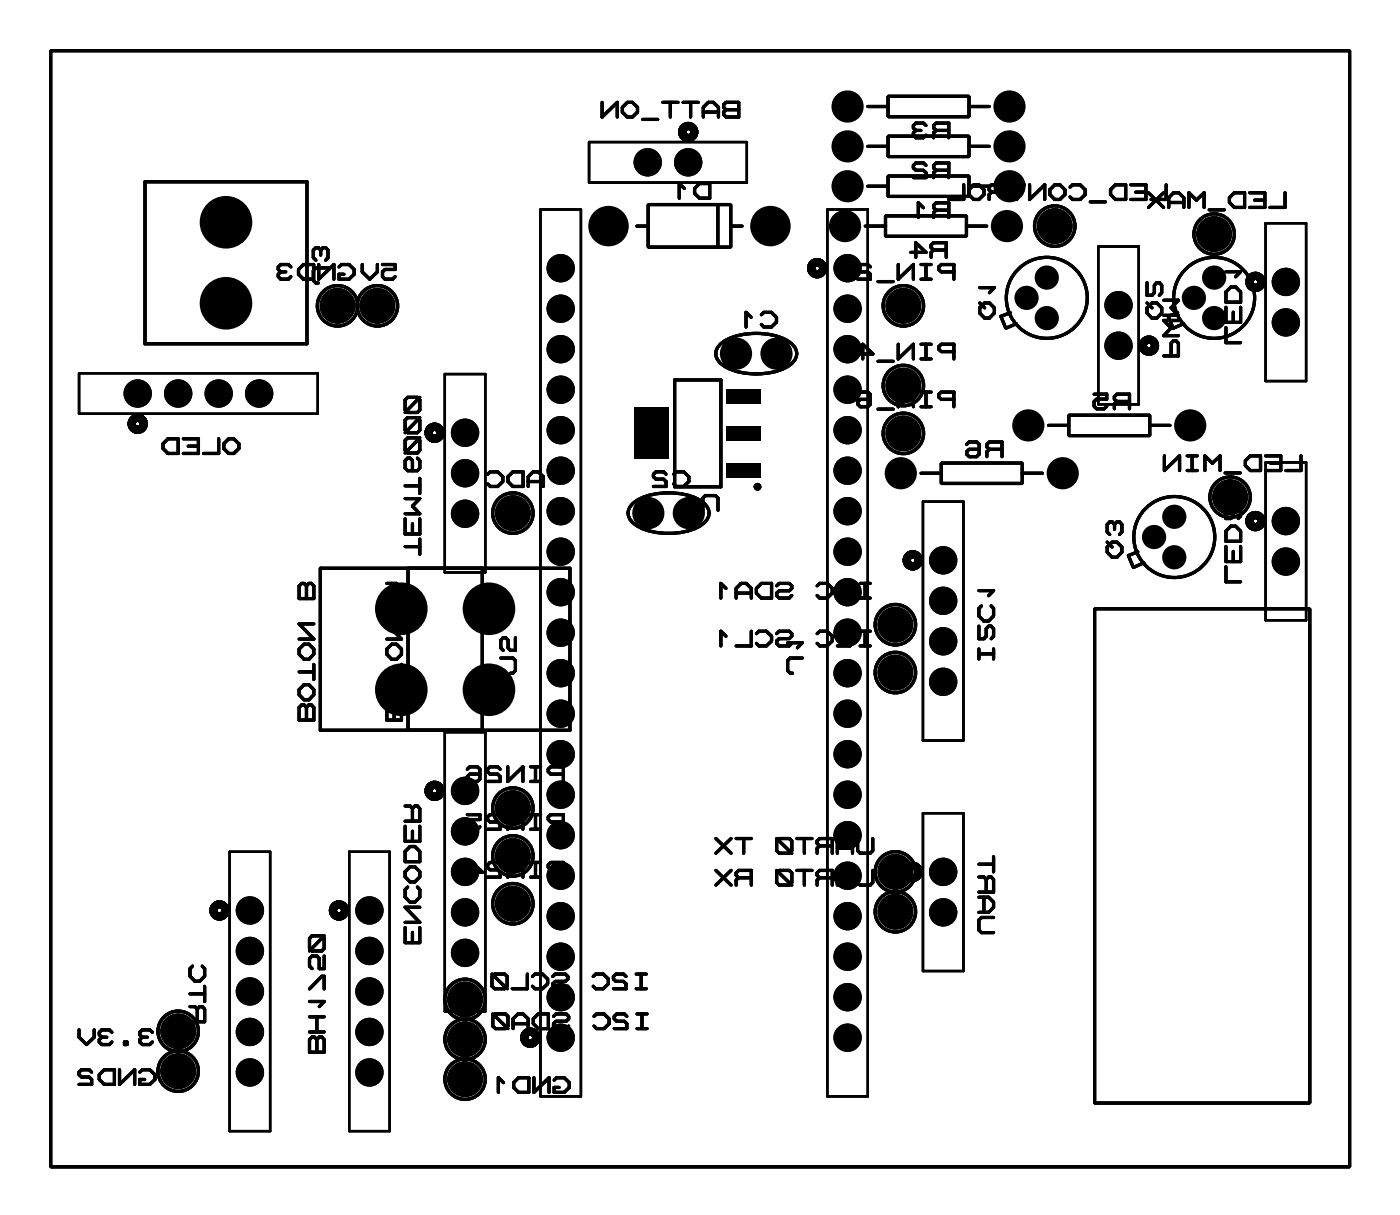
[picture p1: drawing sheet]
<svg xmlns="http://www.w3.org/2000/svg" width="88mm" height="76mm" viewBox="0 0 88 76" stroke-linecap="round" stroke-linejoin="round" font-family="sans-serif">
<path d="M39.8 25.6h2.2v3.2h-2.2zM45.6 29h2.2v.9h-2.2zM45.6 26.7h2.2v.9h-2.2zM45.6 24.4h2.2v.9h-2.2z" fill="#000"/>
<g fill="none" stroke="#000" stroke-width=".51">
<circle cx="43.2" cy="8.3" r=".38"/>
<circle cx="51.3" cy="16.8" r=".38"/>
<circle cx="78.8" cy="17.7" r=".38"/>
<circle cx="8.6" cy="26.6" r=".38"/>
<circle cx="27.3" cy="27.1" r=".38"/>
<circle cx="57.3" cy="35.1" r=".38"/>
<circle cx="72.1" cy="21.7" r=".38"/>
<circle cx="78.8" cy="32.7" r=".38"/>
<circle cx="13.8" cy="57.1" r=".38"/>
<circle cx="21.3" cy="57.1" r=".38"/>
<circle cx="27.3" cy="49.6" r=".38"/>
<circle cx="57.3" cy="54.7" r=".38"/>
<circle cx="33.3" cy="65.1" r=".38"/>
</g>
<g fill="none" stroke="#000" stroke-width=".15">
<path d="M33.9 13.1h2.5v55.7h-2.5zM37 8.9h9.9v2.5h-9.9zM51.9 13.1h2.5v55.7h-2.5zM68.9 15.5h2.5v9.9h-2.5zM79.4 14h2.5v9.9h-2.5zM5 23.4h14.9v2.5h-14.9zM27.9 23.5h2.5v12.4h-2.5zM57.9 31.5h2.5v14.9h-2.5zM79.4 29h2.5v9.9h-2.5zM14.4 53.4h2.5v17.5h-2.5zM21.9 53.4h2.5v17.5h-2.5zM27.9 45.9h2.5v17.5h-2.5z"/>
<path d="M57.9 51h2.5v9.9h-2.5z"/>
</g>
<g fill="none" stroke="#000" stroke-width=".2">
<path d="M3.2 3.2h81.5v70h-81.5zM9.1 11.4h10.2v10.2h-10.2zM17.6 17h.3M17.6 17l-.1 .2v.1l.1 .2h.5l.1-.2M18.2 16.7l-.1-.1h-.5l-.1 .1v.2l.1 .1M19 16.6h.7v.9h-.7l-.3-.3v-.3zM20 16.6v.9l.9-.9v.9M20.1 15.7l-.1-.2h-.2l-.1 .2v.5l.1 .1M20.1 15.7l.2-.2h.1l.2 .2v.5l-.2 .1M20.1 15.7v.3M20.6 16.8h-.8l-.1 .2v.6l.1 .1h.2M21.3 16.7l.1-.1h.5l.3 .3v.3l-.3 .3h-.6v-.3h.3"/>
<path d="M22.7 16.6v.4l.5 .5 .5-.5v-.4M24 16.6h.8v.3h-.6l-.2 .1v.3l.2 .2h.4l.2-.2M37.8 6.4v.9l.9-.9v.9M39.4 6.4h.3l.3 .3v.3l-.3 .3h-.3l-.4-.3v-.3zM40 14.2h.7M40.3 7.5h1M40.7 12.8h5.1v2.7h-5.1zM41.6 6.4h.9M42.1 6.4v.9M42.9 6.4h.9M42.9 11.8l-.3-.3v.9M43.3 6.4v.9"/>
<path d="M43.9 11.5h.6v.9h-.6l-.3-.3v-.3zM44.1 7.3v-.6l.3-.3h.4l.3 .3v.6M44.1 7h1M45 12.9v2.6M45.4 6.6l.2-.2h.7v.9h-.7l-.2-.1v-.2l.2-.1-.2-.2zM45.6 6.9h.7M45.8 14.2h.8M47.1 19.9l-.3-.3v.9M47.8 19.7l.1-.1h.5l.3 .3v.3l-.3 .3h-.5l-.1-.2M54.3 14.2h1.3M54.4 11.7h1.3M54.4 9.2h1.3"/>
<path d="M54.4 6.7h1.3M54.6 16.7l-.2-.1h-.4l-.2 .1v.2l.2 .1h.4l.2 .2v.3h-.8M55.1 17.7h.9M55.6 13.5h5v1.3h-5zM55.7 11h5.1v1.3h-5.1zM55.7 8.5h5.1v1.3h-5.1zM55.7 6h5.1v1.3h-5.1zM56.4 16.6v.9l.9-.9v.9M57.1 15.8h1l-.6-.6v.9M57.5 8.2l-.2 .1v.2l.2 .1h.4l.2-.1M57.5 8.2h.3M57.8 16.6h.6"/>
<path d="M57.8 17.5h.6M57.9 13l-.3-.3v.9M58.1 10.4l-.2-.2h-.4l-.2 .2v.1l.2 .2h.4l.2 .1v.3h-.8M58.1 7.9l-.2-.2h-.4l-.2 .2v.1l.2 .2M58.1 16.6v.9M58.6 15.7l-.2-.2v-.1l.2-.2h.8v.9M58.6 15.7l-.2 .1v.3M58.6 15.7h.8M58.7 8.2l-.1-.2v-.1l.1-.2h.8v.9M58.7 10.7l-.1-.2v-.1l.1-.2h.8v.9M58.7 13.2l-.1-.2v-.1l.1-.2h.8v.9M58.7 8.2l-.1 .1v.3"/>
<path d="M58.7 10.7l-.1 .1v.3M58.7 13.2l-.1 .1v.3M58.7 13.2h.8M58.7 10.7h.8M58.7 8.2h.8M59.8 17h-.7l-.2-.1v-.2l.2-.1h.7v.9M60.5 11.6v.9h-1M60.6 14.2h1.3M60.8 11.9l.3-.3h.3l.3 .3v.3l-.3 .3h-.3l-.3-.3zM60.8 11.7h1.3M60.8 9.2h1.3M60.8 6.7h1.3"/>
<path d="M61.5 19.3l.3-.3h.3l.3 .3v.3l-.3 .3h-.3l-.3-.3zM61.5 19l.3 .3M61.5 18h.9l-.3 .4M62.2 12l-.1-.1v-.2l.1-.1h.8v.9M62.2 12h.8M62.2 12l-.1 .2v.3M63.3 11.6h1M63.4 19.6l-.6 .2 .3 .8M63.8 11.6v.9M64.6 11.6v.9l.9-.9v.9M65.9 11.9l.3-.3h.3l.3 .3v.3l-.3 .3h-.3l-.3-.3zM67.1 11.7l.2-.1h.5l.3 .3v.3l-.3 .3h-.5l-.2-.2"/>
<path d="M68.4 12.7h1M69.7 11.9l.3-.3h.6v.9h-.6l-.3-.3zM70.9 11.6h1v.9h-1M71.3 12h.6M72 17.7v.8h.3l.1-.1v-.5l.2-.2h.1l.2 .2v.5l-.2 .1M72 19l.3 .3M72.1 12.1l.9 .9M72.3 19h.3l.3 .3v.3l-.3 .3h-.3l-.3-.3v-.3zM73 12.1l-.9 .9M73 18.8h.9l-.4 .5 .4 .5h-.9M73.2 11.6v.9h-1M73.3 13v-.6l.3-.3h.4l.3 .3v.6"/>
<path d="M73.3 12.7h1M73.9 19.6l-.6 .2 .3 .8M74.6 13v-.9l.5 .4 .4-.4v.9M75.9 13.2h.9M76.9 19.3v.9h.9v-.9M76.9 17h.9l-.3 .4M77.1 12.4l.3-.3h.7v.9h-.7l-.3-.3zM77.2 18h.3l.3 .3v.6h-.9v-.6zM77.4 19.6v.6M78.4 12.1h1v.9h-1M78.7 12.5h.7M80.6 12.1v.9h-.9"/>
<path d="M10.5 27.5h.7v.9h-.7l-.3-.3v-.3zM11.5 27.5h.9v.9h-.9M11.8 28h.6M13.7 27.5v.9h-.9M14 27.8l.3-.3h.4l.3 .3v.3l-.3 .3h-.4l-.3-.3zM18.8 36.7l.1-.1h.2l.1 .1 .2-.1h.1l.2 .1v.8h-.9zM19.2 36.7v.8M19.7 39.1h-.9l.9 1h-.9M20.1 35.6h15.7v10.2h-15.7zM24.3 36.6h.6l.3 .3v.3l-.3 .3h-.6M24.6 36.6v.9M25.2 39.1h-.9l.9 1h-.9"/>
<path d="M25.4 25.1l.2-.2h.6l.1 .2v.6l-.1 .2h-.6l-.2-.2zM25.4 26.3l.2-.1h.6l.1 .1v.7l-.1 .1h-.6l-.2-.1zM25.4 27.6l.2-.1h.6l.1 .1v.6l-.1 .2h-.6l-.2-.2zM25.4 32.5v1h.9v-1M25.4 34.3h.9M25.4 31.3h.9l-.4 .4 .4 .5h-.9M25.4 30.5h.9M25.6 35.6v10.2M25.9 32.8v.7M26.2 28.7l.1 .2v.5l-.1 .1h-.6l-.2-.1v-.5l.2-.2h.1l.2 .2v.6M26.3 30v.9M26.3 33.8v1"/>
<path d="M26.3 27.5l-.9 .9M26.3 26.2l-.9 .9M26.3 24.9l-.9 1M30.3 35.6v10.2M30.6 29.7l.2-.1h.4l.3 .3v.3l-.3 .3h-.4l-.2-.2M32.2 29.6h.6v.9h-.6l-.3-.3v-.3zM32.3 40v.8h-.3l-.1-.2v-.4l-.2-.2h-.1l-.2 .2v.4l.2 .2M33.1 30.5v-.6l.3-.3h.4l.3 .3v.6M33.1 30.2h1M39.8 31.5a4.2 4.2 0 0 1 4.3 0 .78 .78 0 0 1 0 1.3 4.2 4.2 0 0 1-4.3 0 .78 .78 0 0 1 0-1.3zM41.8 29.7l-.2-.1h-.4l-.2 .1v.2l.2 .1h.4l.2 .2v.3h-.8M42.3 29.7l.1-.1h.5l.3 .3v.3l-.3 .3h-.5l-.1-.2"/>
<path d="M42.3 23.8h2.9v6.7h-2.9zM43.1 31.1v.9l.4-.3M44.1 32v-.8l.2-.1h.6l.1 .1v.8M45.3 21.5a4.2 4.2 0 0 1 4.3 0 .78 .78 0 0 1 0 1.3 4.2 4.2 0 0 1-4.3 0 .78 .78 0 0 1 0-1.3zM45.5 36.9l-.3-.3v.9M45.5 39.9l-.3-.3v.9M46.2 37.5v-.6l.3-.3h.3l.3 .3v.6M46.2 37.2h.9M47.1 39.6v.9h-.9M47.5 39.7l.1-.1h.5l.3 .3v.3l-.3 .3h-.5l-.1-.2M47.8 36.6h.6v.9h-.6l-.3-.3v-.3zM48.7 39.7l.2-.1h.6l.2 .1v.2l-.2 .1h-.6l-.2 .2v.1l.2 .2h.6l.2-.2"/>
<path d="M48.7 36.7l.2-.1h.6l.2 .1v.2l-.2 .1h-.6l-.2 .2v.1l.2 .2h.6l.2-.2M51.3 36.7l.1-.1h.5l.3 .3v.3l-.3 .3h-.5l-.1-.2M51.3 39.7l.1-.1h.5l.3 .3v.3l-.3 .3h-.5l-.1-.2M53.3 39.7l-.1-.1h-.5l-.2 .1v.2l.2 .1h.5l.1 .2v.3h-.8M53.3 36.7l-.1-.1h-.5l-.2 .1v.2l.2 .1h.5l.1 .2v.3h-.8M53.8 24.7l.2-.1h.4l.2 .1v.6l-.2 .2h-.4l-.2-.2v-.1l.2-.2h.6M53.8 22.2h1l-.7-.6v.9M54 36.6h.6M54 37.5h.6M54 39.6h.6M54.3 36.6v.9M54.3 39.6v.9"/>
<path d="M55.1 25.7h.9M55.1 22.7h.9M56.4 21.6v.9l.9-.9v.9M56.4 24.6v.9l.9-.9v.9M57.8 29.7h1.3M57.8 21.6h.6M57.8 22.5h.6M57.8 24.6h.6M57.8 25.5h.6M58.1 21.6v.9M58.1 24.6v.9M59.1 29h5v1.3h-5z"/>
<path d="M59.8 22h-.7l-.2-.1v-.2l.2-.1h.7v.9M59.8 25h-.7l-.2-.1v-.2l.2-.1h.7v.9M60.6 27.9l.2-.2h.5l.1 .2v.6l-.1 .1h-.5l-.2-.1v-.2l.2-.1h.6M61.4 39.3v.8h.3l.2-.2v-.5l.1-.1h.2l.1 .1v.5l-.1 .2M61.4 37h.9l-.3 .4M61.6 38l-.2 .2v.4l.3 .3h.3l.3-.3v-.4l-.1-.2M62.1 28.2l-.2-.2v-.1l.2-.2h.8v.9M62.1 28.2l-.2 .1v.3M62.1 28.2h.8M63.8 20.3l-.7 .3M64.1 29.7h1.3M65.8 26.7h1.3"/>
<path d="M67.1 26h5v1.3h-5zM68.6 24.7h.8v.3h-.6l-.2 .2v.3l.2 .1h.5l.1-.1M68.7 38.2h13.5v31h-13.5zM69.5 34.3l.3-.3h.3l.3 .3v.3l-.3 .3h-.3l-.3-.3zM69.5 34l.3 .3M69.9 32.9l.2-.2h.1l.2 .2v.5l-.2 .1M69.9 32.9l-.1-.2h-.2l-.1 .2v.5l.1 .1M69.9 32.9v.3M70.1 25.2l-.2-.2v-.1l.2-.2h.8v.9M70.1 25.2l-.2 .1v.3M70.1 25.2h.8M71.4 34.6l-.6 .2 .3 .8"/>
<path d="M71.8 35.3l-.7 .3M72.1 26.7h1.3M73 22.3h.9v-.8l-.1-.1h-.2l-.1 .1v.8M73.1 28.6v.9l.9-.9v.9M73.9 20.1h-.9l.5 .5-.5 .4h.9M74.3 20.3l-.7 .3M74.5 29.5h.6M74.5 28.6h.6M74.8 28.6v.9M75.6 29.5v-.9l.5 .4 .4-.4v.9M76.9 29.7h.9M76.9 20.5v1h.9"/>
<path d="M76.9 31.7v.8h.3l.2-.1v-.5l.1-.2h.2l.1 .2v.5l-.1 .1M76.9 34.3v.9h.9v-.9M76.9 35.5v1h.9M77.2 33h.3l.3 .3v.6h-.9v-.6zM77.4 34.6v.6M78.1 28.9l.3-.3h.7v.9h-.7l-.3-.3zM79.4 28.6h1v.9h-1M79.7 29h.7M81.6 28.6v.9h-.9M18.8 40.7l.3-.3h.3l.3 .3v.3l-.3 .3h-.3l-.3-.3zM18.8 43.2l.3-.3h.3l.3 .3v.4l-.3 .3h-.3l-.3-.3zM18.8 44.4l.1-.2h.2l.1 .2 .2-.2h.1l.2 .2v.8h-.9z"/>
<path d="M18.8 42.1h.9M19.2 44.4v.8M19.4 58.8l.2-.1h.6l.1 .1v.7l-.1 .1h-.6l-.2-.1zM19.7 41.7v.9M20.3 60v.7h-.3v-.6l-.1-.1h-.3l-.2 .1v.5l.2 .1M20.3 58.7l-.9 .9M24.3 44.4l.1-.2h.2l.1 .2 .2-.2h.1l.2 .2v.8h-.9zM24.3 40.7l.3-.3h.3l.3 .3v.3l-.3 .3h-.3l-.3-.3zM24.3 43.2l.3-.3h.3l.3 .3v.4l-.3 .3h-.3l-.3-.3zM24.3 42.1h.9M24.7 44.4v.8M25.2 41.7v.9"/>
<path d="M25.4 51.8v1h.9v-1M25.4 53.4l.3-.3h.3l.3 .3v.6h-.9zM25.4 54.7l.3-.3h.3l.3 .3v.3l-.3 .3h-.3l-.3-.3zM25.4 58.2v.9h.9v-.9M25.4 50.5h.3l.2 .2M25.6 55.6l-.2 .2v.5l.3 .3h.3l.3-.3v-.5l-.1-.2M25.9 50.7l.1-.2h.2l.1 .2v.8h-.9M25.9 50.7v.8M25.9 52.1v.7M25.9 58.5v.6M26.3 56.9h-.9l.9 .9h-.9M29.3 54.7h1l-.7-.6v.9"/>
<path d="M29.3 51.1h.8v.3h-.6l-.2 .1v.3l.2 .2h.4l.2-.2M29.3 48.2l.2-.1h.4l.2 .1v.6l-.2 .2h-.4l-.2-.2v-.1l.2-.2h.6M31.4 54.2l-.2-.1h-.5l-.1 .1v.2l.1 .1h.5l.2 .2v.3h-.8M31.4 48.2l-.2-.1h-.5l-.1 .1v.2l.1 .1h.5l.2 .2v.3h-.8M31.4 51.2l-.2-.1h-.5l-.1 .1v.2l.1 .1h.5l.2 .2v.3h-.8M31.4 41.3h.8l.1 .1v.7l-.1 .1h-.2M31.9 48.1v.9l.9-.9v.9M31.9 51.1v.9l.9-.9v.9M31.9 54.1v.9l.9-.9v.9M33.3 54.1h.6M33.3 55h.6M33.3 51.1h.6"/>
<path d="M33.3 52h.6M33.3 48.1h.6M33.3 49h.6M33.6 48.1v.9M33.6 51.1v.9M33.6 54.1v.9M35.3 48.5h-.7l-.2-.1v-.2l.2-.1h.7v.9M35.3 51.5h-.7l-.2-.1v-.2l.2-.1h.7v.9M35.3 54.5h-.7l-.2-.1v-.2l.2-.1h.7v.9M44.9 54.6l1 .9M44.9 52.6l1 .9M45.9 54.6l-1 .9"/>
<path d="M45.9 52.6l-1 .9M46.2 52.6h.9M46.3 55l-.1-.1v-.2l.1-.1h.8v.9M46.3 55l-.1 .2v.3M46.3 55h.8M46.7 52.6v.9M48.7 52.7l.2-.1h.6l.2 .1v.6l-.2 .2h-.6l-.2-.2zM48.7 54.7l.2-.1h.6l.2 .1v.6l-.2 .2h-.6l-.2-.2zM48.7 54.6l1 .9M48.7 52.6l1 .9M49.4 40.3h.9l-.3 .3M50 54.6h.9"/>
<path d="M50 52.6h.9M50.3 41.3h-.7l-.2 .1v.7l.2 .1h.1M50.5 52.6v.9M50.5 54.6v.9M51.4 53l-.1-.1v-.2l.1-.1h.8v.9M51.4 55l-.1-.1v-.2l.1-.1h.8v.9M51.4 53l-.1 .2v.3M51.4 55l-.1 .2v.3M51.4 55h.8M51.4 53h.8M52.5 53.5v-.6l.3-.3h.4l.3 .3v.6M52.5 55.5v-.6l.3-.3h.4l.3 .3v.6"/>
<path d="M52.5 55.2h1M52.5 53.2h1M53.8 52.6v.7l.2 .2h.6l.2-.2v-.7M53.8 54.6v.7l.2 .2h.6l.2-.2v-.7M54 40.5h.6M61.4 56.3h.6l.3 .3v.3l-.3 .3h-.6M61.4 41h.9M61.4 40.7v.6M61.4 55h.3l.2 .2M61.4 54.2h.9M61.7 56.3v.9M61.9 55.2l.1-.2h.2l.1 .2v.7h-.9"/>
<path d="M61.9 55.2v.7M62.3 40.7v.6M62.3 53.7v1M62.3 57.5h-.7l-.2 .2v.6l.2 .2h.7M5 64.6v.4l.4 .5 .5-.5v-.4M5.7 67.2l-.1-.1h-.5l-.1 .1v.2l.1 .1h.5l.1 .2v.3h-.7M6.4 65h.3M6.4 65l-.2 .2v.1l.2 .2h.5l.1-.2M6.5 67.1h.7v.9h-.7l-.3-.3v-.3zM7 64.7l-.1-.1h-.5l-.2 .1v.2l.2 .1M7.5 67.1v.9l.9-.9v.9M7.8 65.3h.2v.2h-.2z"/>
<path d="M8.8 67.2l.1-.1h.5l.3 .3v.3l-.3 .3h-.6v-.3h.3M8.9 65h.3M8.9 65l-.1 .2v.1l.1 .2h.5l.2-.2M9.6 64.7l-.2-.1h-.5l-.1 .1v.2l.1 .1M11.9 63.1h.3l.2 .2M11.9 62.3h.9M12.1 60.6l-.2 .1v.5l.3 .3h.3l.3-.3v-.5l-.1-.1M12.4 63.3l.1-.2h.2l.1 .2v.8h-.9M12.4 63.3v.8M12.8 61.9v.9M19.4 65.2l.2-.2h.1l.2 .2 .1-.2h.2l.1 .2v.8h-.9zM19.4 62l.8-.8h.1v.8"/>
<path d="M19.4 64.7h.9M19.4 63.8h.9M19.4 62.8h.9l-.3 .3M19.9 63.8v.9M19.9 65.2v.8M30.9 61.2l.1-.1h.7l.1 .1v.6l-.1 .2h-.7l-.1-.2zM30.9 61.1l.9 .9M30.9 63.7l.2-.1h.6l.2 .1v.6l-.2 .2h-.6l-.2-.2zM30.9 63.6l1 .9M31.6 67.9l-.3-.3v.9M32.2 64.5v-.6l.3-.3h.3l.3 .3v.6M32.2 64.2h.9"/>
<path d="M32.5 67.6h.7v.9h-.7l-.3-.3v-.3zM33.1 61.1v.9h-1M33.4 61.2l.2-.1h.4l.4 .3v.3l-.4 .3h-.4l-.2-.2M33.5 67.6v.9l.9-.9v.9M33.8 63.6h.6v.9h-.6l-.3-.3v-.3zM34.7 61.2l.1-.1h.7l.1 .1v.2l-.1 .1h-.7l-.1 .2v.1l.1 .2h.7l.1-.2M34.7 63.7l.2-.1h.6l.2 .1v.2l-.2 .1h-.6l-.2 .2v.1l.2 .2h.6l.2-.2M34.8 67.7l.1-.1h.5l.3 .3v.3l-.3 .3h-.6v-.3h.3M37.2 61.2l.2-.1h.4l.4 .3v.3l-.4 .3h-.4l-.2-.2M37.3 63.7l.1-.1h.5l.3 .3v.3l-.3 .3h-.5l-.1-.2M39.3 61.2l-.2-.1h-.5l-.1 .1v.2l.1 .1h.5l.2 .2v.3h-.8M39.3 63.7l-.1-.1h-.5l-.2 .1v.2l.2 .1h.5l.1 .2v.3h-.8"/>
<path d="M39.9 61.1h.6M39.9 62h.6M40 63.6h.6M40 64.5h.6M40.2 61.1v.9M40.3 63.6v.9"/>
<circle cx="21.2" cy="19.2" r="1.27"/>
<circle cx="21.2" cy="19.2" r=".64"/>
<circle cx="23.7" cy="19.2" r="1.27"/>
<circle cx="23.7" cy="19.2" r=".64"/>
<circle cx="56.7" cy="19.2" r="1.27"/>
<circle cx="56.7" cy="19.2" r=".64"/>
<circle cx="65.7" cy="18.7" r="2.54"/>
<circle cx="66.2" cy="14.2" r="1.27"/>
<circle cx="66.2" cy="14.2" r=".64"/>
<circle cx="76.2" cy="18.7" r="2.54"/>
<circle cx="76.2" cy="14.7" r="1.27"/>
<circle cx="76.2" cy="14.7" r=".64"/>
<circle cx="32.2" cy="32.2" r="1.27"/>
<circle cx="32.2" cy="32.2" r=".64"/>
<circle cx="56.2" cy="39.2" r="1.27"/>
<circle cx="56.2" cy="39.2" r=".64"/>
<circle cx="56.7" cy="24.2" r="1.27"/>
<circle cx="56.7" cy="27.2" r="1.27"/>
<circle cx="56.7" cy="27.2" r=".64"/>
<circle cx="56.7" cy="24.2" r=".64"/>
<circle cx="73.7" cy="33.7" r="2.54"/>
<circle cx="77.2" cy="31.2" r="1.27"/>
<circle cx="77.2" cy="31.2" r=".64"/>
<circle cx="32.2" cy="53.7" r="1.27"/>
<circle cx="32.2" cy="56.7" r="1.27"/>
<circle cx="32.2" cy="50.7" r="1.27"/>
<circle cx="32.2" cy="56.7" r=".64"/>
<circle cx="32.2" cy="53.7" r=".64"/>
<circle cx="32.2" cy="50.7" r=".64"/>
<circle cx="56.2" cy="57.2" r="1.27"/>
<circle cx="56.2" cy="54.7" r="1.27"/>
<circle cx="56.2" cy="42.2" r="1.27"/>
<circle cx="56.2" cy="42.2" r=".64"/>
<circle cx="56.2" cy="54.7" r=".64"/>
<circle cx="56.2" cy="57.2" r=".64"/>
<circle cx="11.2" cy="64.7" r="1.27"/>
<circle cx="11.2" cy="67.2" r="1.27"/>
<circle cx="11.2" cy="64.7" r=".64"/>
<circle cx="11.2" cy="67.2" r=".64"/>
<circle cx="29.2" cy="65.2" r="1.27"/>
<circle cx="29.2" cy="62.7" r="1.27"/>
<circle cx="29.2" cy="67.7" r="1.27"/>
<circle cx="29.2" cy="65.2" r=".64"/>
<circle cx="29.2" cy="62.7" r=".64"/>
<circle cx="29.2" cy="67.7" r=".64"/>
</g>
<circle cx="47.5" cy="30.5" r=".12" fill="none" stroke="#000" stroke-width=".25"/>
<g fill="#000">
<path d="M39.8 25.5h2.2v3.3h-2.2z" fill-rule="evenodd"/>
<path d="M45.6 29h2.2v.9h-2.2z" fill-rule="evenodd"/>
<path d="M45.6 26.7h2.2v.9h-2.2z" fill-rule="evenodd"/>
<path d="M45.6 24.4h2.2v.9h-2.2z" fill-rule="evenodd"/>
<circle cx="14.2" cy="19" r="1.65"/>
<circle cx="14.2" cy="13.9" r="1.65"/>
<circle cx="21.2" cy="19.2" r="1.14"/>
<circle cx="23.7" cy="19.2" r="1.14"/>
<circle cx="35.2" cy="19.4" r=".89"/>
<circle cx="35.2" cy="16.8" r=".89"/>
<circle cx="38.2" cy="14.2" r="1.27"/>
<circle cx="40.6" cy="10.2" r=".89"/>
<circle cx="43.2" cy="10.2" r=".89"/>
<circle cx="48.3" cy="14.2" r="1.27"/>
<circle cx="53" cy="14.2" r="1.01"/>
<circle cx="53.2" cy="9.2" r="1.01"/>
<circle cx="53.2" cy="6.7" r="1.01"/>
<circle cx="53.2" cy="11.7" r="1.01"/>
<circle cx="53.2" cy="19.4" r=".89"/>
<circle cx="53.2" cy="16.8" r=".89"/>
<circle cx="56.7" cy="19.2" r="1.14"/>
<circle cx="63.2" cy="14.2" r="1.01"/>
<circle cx="63.3" cy="11.7" r="1.01"/>
<circle cx="63.3" cy="9.2" r="1.01"/>
<circle cx="63.3" cy="6.7" r="1.01"/>
<circle cx="64.4" cy="18.7" r=".76"/>
<circle cx="65.7" cy="17.4" r=".76"/>
<circle cx="65.7" cy="20" r=".76"/>
<circle cx="66.2" cy="14.2" r="1.14"/>
<circle cx="70.2" cy="19.1" r=".89"/>
<circle cx="74.9" cy="18.7" r=".76"/>
<circle cx="76.2" cy="14.7" r="1.14"/>
<circle cx="76.2" cy="17.4" r=".76"/>
<circle cx="76.2" cy="20" r=".76"/>
<circle cx="80.7" cy="17.7" r=".89"/>
<circle cx="8.6" cy="24.7" r=".89"/>
<circle cx="11.2" cy="24.7" r=".89"/>
<circle cx="13.7" cy="24.7" r=".89"/>
<circle cx="16.3" cy="24.7" r=".89"/>
<circle cx="25.2" cy="38.2" r="1.65"/>
<circle cx="29.2" cy="27.1" r=".89"/>
<circle cx="29.2" cy="29.7" r=".89"/>
<circle cx="29.2" cy="32.2" r=".89"/>
<circle cx="30.7" cy="38.2" r="1.65"/>
<circle cx="32.2" cy="32.2" r="1.14"/>
<circle cx="35.2" cy="27" r=".89"/>
<circle cx="35.2" cy="29.5" r=".89"/>
<circle cx="35.2" cy="21.9" r=".89"/>
<circle cx="35.2" cy="32.1" r=".89"/>
<circle cx="35.2" cy="39.7" r=".89"/>
<circle cx="35.2" cy="34.6" r=".89"/>
<circle cx="35.2" cy="24.4" r=".89"/>
<circle cx="35.2" cy="37.1" r=".89"/>
<circle cx="40.7" cy="32.2" r="1.01"/>
<circle cx="43.2" cy="32.2" r="1.01"/>
<circle cx="46.2" cy="22.2" r="1.01"/>
<circle cx="48.7" cy="22.2" r="1.01"/>
<circle cx="53.2" cy="27" r=".89"/>
<circle cx="53.2" cy="34.6" r=".89"/>
<circle cx="53.2" cy="37.1" r=".89"/>
<circle cx="53.2" cy="21.9" r=".89"/>
<circle cx="53.2" cy="39.7" r=".89"/>
<circle cx="53.2" cy="24.4" r=".89"/>
<circle cx="53.2" cy="32.1" r=".89"/>
<circle cx="53.2" cy="29.5" r=".89"/>
<circle cx="56.2" cy="39.2" r="1.14"/>
<circle cx="56.5" cy="29.7" r="1.01"/>
<circle cx="56.7" cy="27.2" r="1.14"/>
<circle cx="56.7" cy="24.2" r="1.14"/>
<circle cx="59.2" cy="35.1" r=".89"/>
<circle cx="59.2" cy="37.7" r=".89"/>
<circle cx="64.5" cy="26.7" r="1.01"/>
<circle cx="66.7" cy="29.7" r="1.01"/>
<circle cx="70.2" cy="21.7" r=".89"/>
<circle cx="72.4" cy="33.7" r=".76"/>
<circle cx="73.7" cy="35" r=".76"/>
<circle cx="73.7" cy="32.4" r=".76"/>
<circle cx="74.7" cy="26.7" r="1.01"/>
<circle cx="77.2" cy="31.2" r="1.14"/>
<circle cx="80.7" cy="20.2" r=".89"/>
<circle cx="80.7" cy="32.7" r=".89"/>
<circle cx="80.7" cy="35.2" r=".89"/>
<circle cx="15.7" cy="57.1" r=".89"/>
<circle cx="15.7" cy="59.6" r=".89"/>
<circle cx="23.2" cy="57.1" r=".89"/>
<circle cx="23.2" cy="59.6" r=".89"/>
<circle cx="25.2" cy="43.3" r="1.65"/>
<circle cx="29.2" cy="49.6" r=".89"/>
<circle cx="29.2" cy="54.7" r=".89"/>
<circle cx="29.2" cy="57.2" r=".89"/>
<circle cx="29.2" cy="59.8" r=".89"/>
<circle cx="29.2" cy="52.1" r=".89"/>
<circle cx="30.7" cy="43.3" r="1.65"/>
<circle cx="32.2" cy="53.7" r="1.14"/>
<circle cx="32.2" cy="50.7" r="1.14"/>
<circle cx="32.2" cy="56.7" r="1.14"/>
<circle cx="35.2" cy="54.9" r=".89"/>
<circle cx="35.2" cy="49.8" r=".89"/>
<circle cx="35.2" cy="57.5" r=".89"/>
<circle cx="35.2" cy="52.4" r=".89"/>
<circle cx="35.2" cy="47.3" r=".89"/>
<circle cx="35.2" cy="44.8" r=".89"/>
<circle cx="35.2" cy="42.2" r=".89"/>
<circle cx="53.2" cy="52.4" r=".89"/>
<circle cx="53.2" cy="57.5" r=".89"/>
<circle cx="53.2" cy="42.2" r=".89"/>
<circle cx="53.2" cy="49.8" r=".89"/>
<circle cx="53.2" cy="47.3" r=".89"/>
<circle cx="53.2" cy="44.8" r=".89"/>
<circle cx="53.2" cy="54.9" r=".89"/>
<circle cx="56.2" cy="57.2" r="1.14"/>
<circle cx="56.2" cy="42.2" r="1.14"/>
<circle cx="56.2" cy="54.7" r="1.14"/>
<circle cx="59.2" cy="57.2" r=".89"/>
<circle cx="59.2" cy="42.8" r=".89"/>
<circle cx="59.2" cy="40.2" r=".89"/>
<circle cx="59.2" cy="54.7" r=".89"/>
<circle cx="11.2" cy="64.7" r="1.14"/>
<circle cx="11.2" cy="67.2" r="1.14"/>
<circle cx="15.7" cy="64.7" r=".89"/>
<circle cx="15.7" cy="67.3" r=".89"/>
<circle cx="15.7" cy="62.2" r=".89"/>
<circle cx="23.2" cy="64.7" r=".89"/>
<circle cx="23.2" cy="67.3" r=".89"/>
<circle cx="23.2" cy="62.2" r=".89"/>
<circle cx="29.2" cy="67.7" r="1.14"/>
<circle cx="29.2" cy="62.7" r="1.14"/>
<circle cx="29.2" cy="65.2" r="1.14"/>
<circle cx="35.2" cy="60" r=".89"/>
<circle cx="35.2" cy="62.5" r=".89"/>
<circle cx="35.2" cy="65.1" r=".89"/>
<circle cx="53.2" cy="65.1" r=".89"/>
<circle cx="53.2" cy="60" r=".89"/>
<circle cx="53.2" cy="62.5" r=".89"/>
</g>
</svg>
